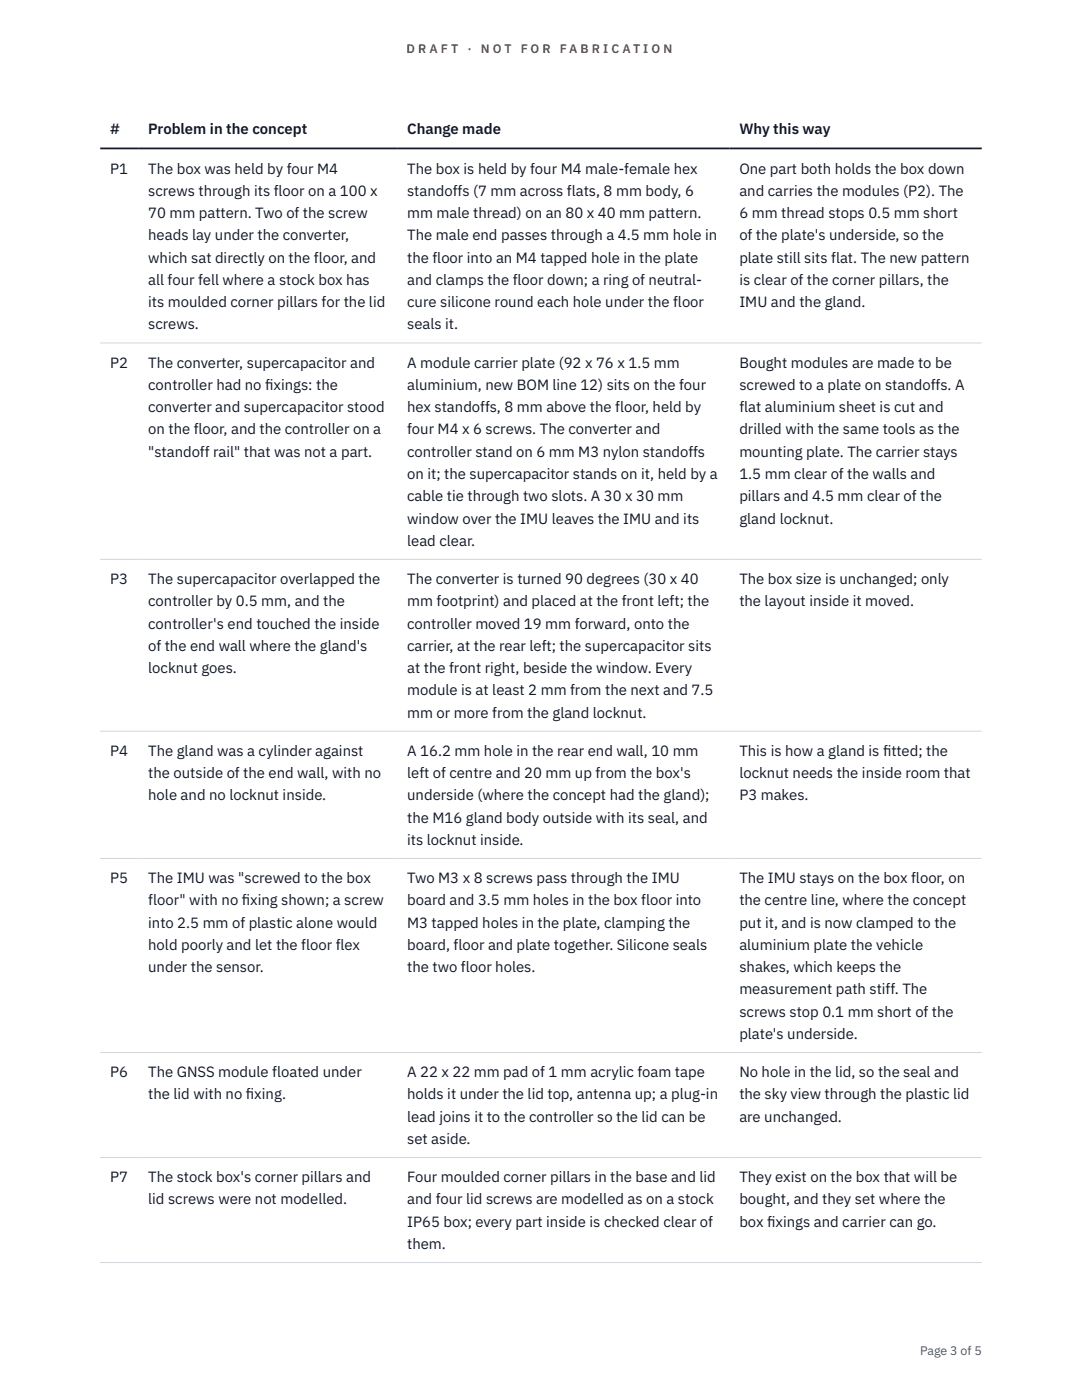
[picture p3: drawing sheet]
<svg xmlns="http://www.w3.org/2000/svg" width="216mm" height="279mm" viewBox="0 0 216 279" stroke-linecap="round" stroke-linejoin="round" font-family="sans-serif">
<defs><g id="words">
<g font-size="3" fill="#111827">
<text x="22" y="26.8">#</text>
<text x="29.6" y="26.8">Problem in the concept</text>
<text x="81.2" y="26.8">Change made</text>
<text x="147.5" y="26.8">Why this way</text>
<text x="22" y="34.6">P1</text>
<text x="29.6" y="34.6">The box was held by four M4</text>
<text x="81.2" y="34.6">The box is held by four M4 male-female hex</text>
<text x="147.5" y="34.6">One part both holds the box down</text>
<text x="29.6" y="39.1">screws through its floor on a 100 x</text>
<text x="81.2" y="39.1">standoffs (7 mm across flats, 8 mm body, 6</text>
<text x="147.5" y="39.1">and carries the modules (P2). The</text>
<text x="29.6" y="43.5">70 mm pattern. Two of the screw</text>
<text x="29.6" y="48">heads lay under the converter,</text>
<text x="81.2" y="43.5">mm male thread) on an 80 x 40 mm pattern.</text>
<text x="81.2" y="48">The male end passes through a 4.5 mm hole in</text>
<text x="147.5" y="43.5">6 mm thread stops 0.5 mm short</text>
<text x="147.5" y="48">of the plate's underside, so the</text>
<text x="29.6" y="52.4">which sat directly on the floor, and</text>
<text x="81.2" y="52.4">the floor into an M4 tapped hole in the plate</text>
<text x="147.5" y="52.4">plate still sits flat. The new pattern</text>
<text x="29.6" y="56.9">all four fell where a stock box has</text>
<text x="81.2" y="56.9">and clamps the floor down; a ring of neutral-</text>
<text x="147.5" y="56.9">is clear of the corner pillars, the</text>
<text x="29.6" y="61.3">its moulded corner pillars for the lid</text>
<text x="29.6" y="65.7">screws.</text>
<text x="81.2" y="61.3">cure silicone round each hole under the floor</text>
<text x="81.2" y="65.7">seals it.</text>
<text x="147.5" y="61.3">IMU and the gland.</text>
<text x="22" y="73.4">P2</text>
<text x="29.6" y="73.4">The converter, supercapacitor and</text>
<text x="29.6" y="77.8">controller had no f</text>
<text x="52.9" y="77.8">ixings: the</text>
<text x="81.2" y="73.4">A module carrier plate (92 x 76 x 1.5 mm</text>
<text x="81.2" y="77.8">aluminium, new BOM line 12) sits on the four</text>
<text x="147.5" y="73.4">Bought modules are made to be</text>
<text x="147.5" y="77.8">screwed to a plate on standoffs. A</text>
<text x="29.6" y="82.3">converter and supercapacitor stood</text>
<text x="81.2" y="82.3">hex standoffs, 8 mm above the floor, held by</text>
<text x="147.5" y="82.3">flat aluminium sheet is cut and</text>
<text x="29.6" y="86.7">on the floor, and the controller on a</text>
<text x="81.2" y="86.7">four M4 x 6 screws. The converter and</text>
<text x="147.5" y="86.7">drilled with the same tools as the</text>
<text x="29.6" y="91.1">&quot;standoff rail&quot; that was not a part.</text>
<text x="81.2" y="91.1">controller stand on 6 mm M3 nylon standoffs</text>
<text x="81.2" y="95.6">on it; the supercapacitor stands on it, held by a</text>
<text x="147.5" y="91.1">mounting plate. The carrier stays</text>
<text x="147.5" y="95.6">1.5 mm clear of the walls and</text>
<text x="81.2" y="100">cable tie through two slots. A 30 x 30 mm</text>
<text x="147.5" y="100">pillars and 4.5 mm clear of the</text>
<text x="81.2" y="104.5">window over the IMU leaves the IMU and its</text>
<text x="147.5" y="104.5">gland locknut.</text>
<text x="81.2" y="108.9">lead clear.</text>
<text x="22" y="116.5">P3</text>
<text x="29.6" y="116.5">The supercapacitor overlapped the</text>
<text x="81.2" y="116.5">The converter is turned 90 degrees (30 x 40</text>
<text x="147.5" y="116.5">The box size is unchanged; only</text>
<text x="29.6" y="121">controller by 0.5 mm, and the</text>
<text x="29.6" y="125.4">controller's end touched the inside</text>
<text x="81.2" y="121">mm footprint) and placed at the front left; the</text>
<text x="81.2" y="125.4">controller moved 19 mm forward, onto the</text>
<text x="147.5" y="121">the layout inside it moved.</text>
<text x="29.6" y="129.9">of the end wall where the gland's</text>
<text x="81.2" y="129.9">carrier, at the rear left; the supercapacitor sits</text>
<text x="29.6" y="134.3">locknut goes.</text>
<text x="81.2" y="134.3">at the front right, beside the window. Every</text>
<text x="81.2" y="138.8">module is at least 2 mm from the next and 7.5</text>
<text x="81.2" y="143.2">mm or more from the gland locknut.</text>
<text x="22" y="150.8">P4</text>
<text x="29.6" y="150.8">The gland was a cylinder against</text>
<text x="29.6" y="155.3">the outside of the end wall, with no</text>
<text x="81.2" y="150.8">A 16.2 mm hole in the rear end wall, 10 mm</text>
<text x="81.2" y="155.3">left of centre and 20 mm up from the box's</text>
<text x="147.5" y="150.8">This is how a gland is f</text>
<text x="147.5" y="155.3">locknut needs the inside room that</text>
<text x="176.2" y="150.8">itted; the</text>
<text x="29.6" y="159.7">hole and no locknut inside.</text>
<text x="81.2" y="159.7">underside (where the concept had the gland);</text>
<text x="147.5" y="159.7">P3 makes.</text>
<text x="81.2" y="164.2">the M16 gland body outside with its seal, and</text>
<text x="81.2" y="168.6">its locknut inside.</text>
<text x="22" y="176.2">P5</text>
<text x="29.6" y="176.2">The IMU was &quot;screwed to the box</text>
<text x="81.2" y="176.2">Two M3 x 8 screws pass through the IMU</text>
<text x="147.5" y="176.2">The IMU stays on the box floor, on</text>
<text x="29.6" y="180.7">floor&quot; with no f</text>
<text x="29.6" y="185.1">into 2.5 mm of plastic alone would</text>
<text x="48.3" y="180.7">ixing shown; a screw</text>
<text x="81.2" y="180.7">board and 3.5 mm holes in the box floor into</text>
<text x="81.2" y="185.1">M3 tapped holes in the plate, clamping the</text>
<text x="147.5" y="180.7">the centre line, where the concept</text>
<text x="147.5" y="185.1">put it, and is now clamped to the</text>
<text x="29.6" y="189.6">hold poorly and let the floor flex</text>
<text x="81.2" y="189.6">board, floor and plate together. Silicone seals</text>
<text x="147.5" y="189.6">aluminium plate the vehicle</text>
<text x="29.6" y="194">under the sensor.</text>
<text x="81.2" y="194">the two floor holes.</text>
<text x="147.5" y="194">shakes, which keeps the</text>
<text x="147.5" y="198.5">measurement path stiff. The</text>
<text x="147.5" y="202.9">screws stop 0.1 mm short of the</text>
<text x="147.5" y="207.4">plate's underside.</text>
<text x="22" y="215">P6</text>
<text x="29.6" y="215">The GNSS module floated under</text>
<text x="81.2" y="215">A 22 x 22 mm pad of 1 mm acrylic foam tape</text>
<text x="147.5" y="215">No hole in the lid, so the seal and</text>
<text x="29.6" y="219.4">the lid with no f</text>
<text x="49.1" y="219.4">ixing.</text>
<text x="81.2" y="219.4">holds it under the lid top, antenna up; a plug-in</text>
<text x="147.5" y="219.4">the sky view through the plastic lid</text>
<text x="81.2" y="223.9">lead joins it to the controller so the lid can be</text>
<text x="147.5" y="223.9">are unchanged.</text>
<text x="81.2" y="228.3">set aside.</text>
<text x="22" y="235.9">P7</text>
<text x="29.6" y="235.9">The stock box's corner pillars and</text>
<text x="81.2" y="235.9">Four moulded corner pillars in the base and lid</text>
<text x="147.5" y="235.9">They exist on the box that will be</text>
<text x="29.6" y="240.4">lid screws were not modelled.</text>
<text x="81.2" y="240.4">and four lid screws are modelled as on a stock</text>
<text x="81.2" y="244.8">IP65 box; every part inside is checked clear of</text>
<text x="147.5" y="240.4">bought, and they set where the</text>
<text x="147.5" y="244.8">box f</text>
<text x="153.1" y="244.8">ixings and carrier can go.</text>
<text x="81.2" y="249.3">them.</text>
</g>
<g font-size="2.5" fill="#b45309">
<text x="81.1" y="10.5">D R A F T</text>
<text x="93.3" y="10.5">·</text>
<text x="95.9" y="10.5">N O T</text>
<text x="103.9" y="10.5">F O R</text>
<text x="111.7" y="10.5">F A B R I C A T I O N</text>
</g>
<text font-size="2.5" fill="#4b5563" x="183.6" y="270.3">Page 3 of 5</text>
</g></defs>
<path d="M20 68.4h175.9M20 111.6h175.9M20 145.9h175.9M20 171.3h175.9M20 210.1h175.9M20 231h175.9M20 252h175.9" fill="none" stroke="#d1d5db" stroke-width=".2"/>
<path d="M20 29.6h175.9" fill="none" stroke="#111827" stroke-width=".35"/>
<use href="#words"/>
</svg>
